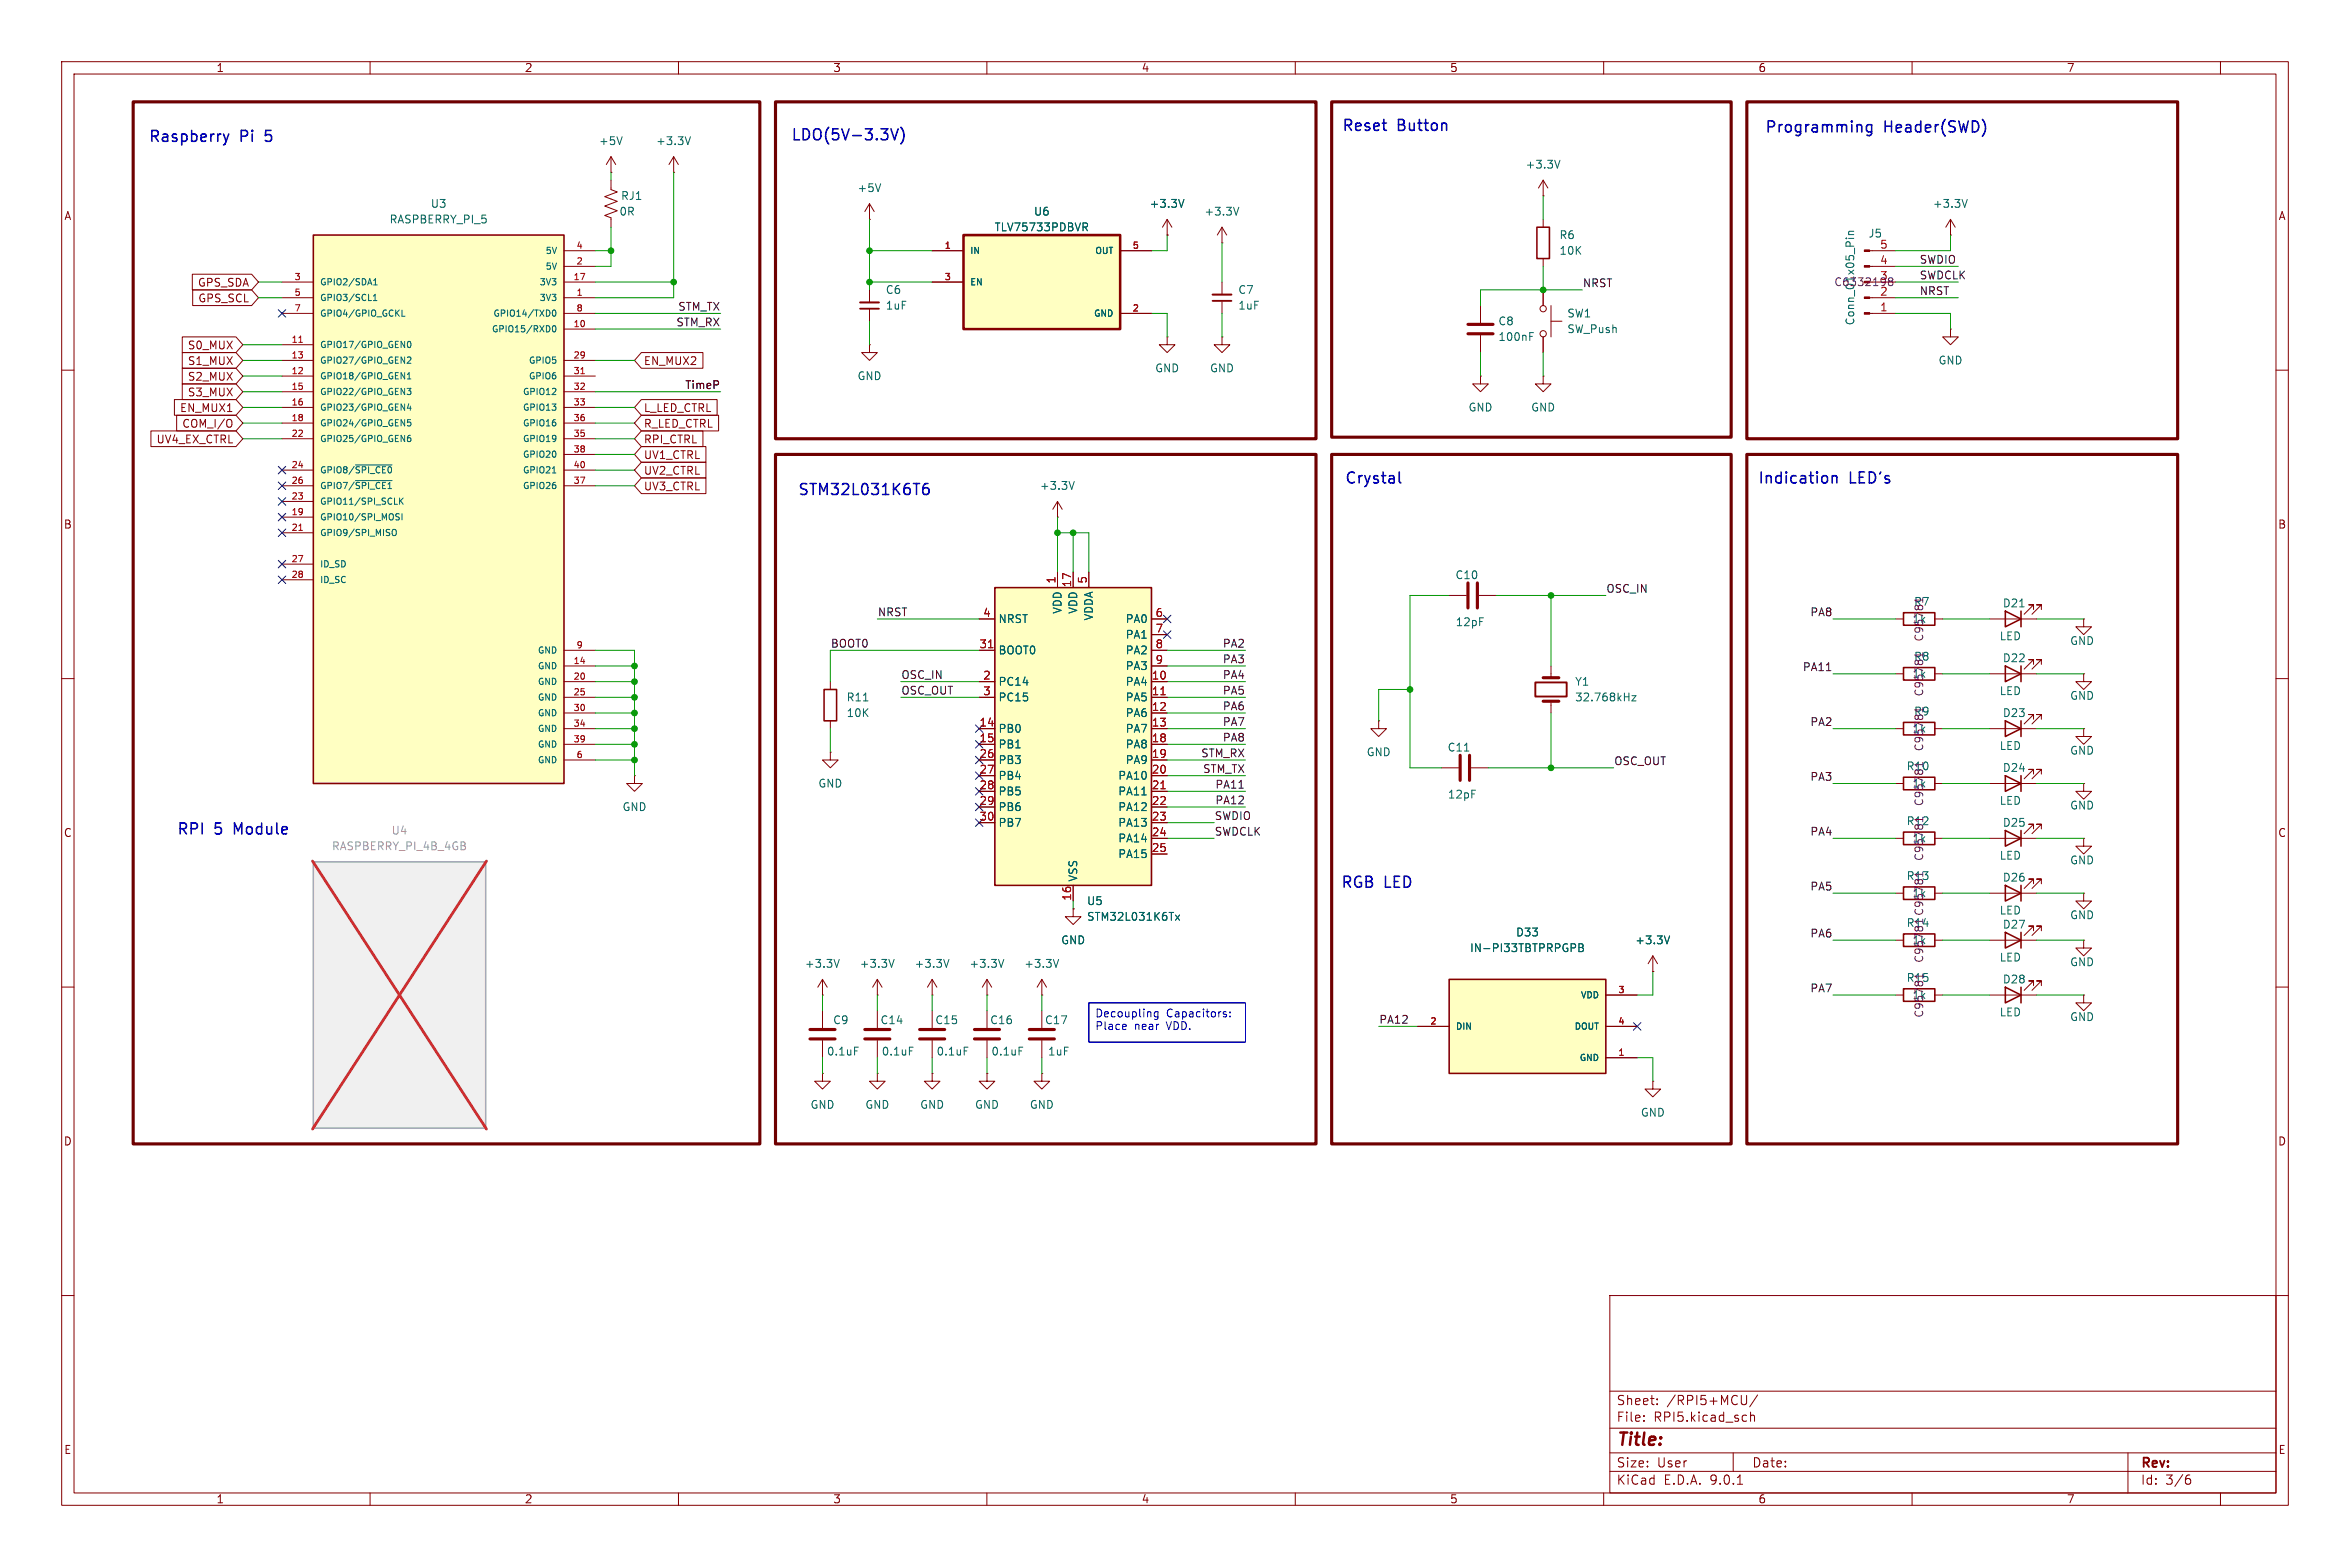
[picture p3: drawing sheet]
<svg xmlns="http://www.w3.org/2000/svg" width="381mm" height="254mm" viewBox="0 0 381 254" stroke-linecap="round" stroke-linejoin="round" font-family="sans-serif">
<defs><g id="words">
<text font-size="2.8" fill="#840000" x="262" y="234.9">Title:</text>
<g font-size="2.5" fill="#0000c2">
<text x="24" y="23.4">Raspberry</text>
<text x="38.9" y="23.4">Pi</text>
<text x="43.3" y="23.4">5</text>
<text x="128.2" y="23.1">LDO(5V-3.3V)</text>
<text x="217.5" y="21.6">Reset</text>
<text x="226.5" y="21.6">Button</text>
<text x="286.1" y="21.8">Programming</text>
<text x="305.4" y="21.8">Header(SWD)</text>
<text x="129.3" y="80.6">STM32L031K6T6</text>
<text x="217.9" y="78.7">Crystal</text>
<text x="284.9" y="78.7">Indication</text>
<text x="299.8" y="78.7">LED's</text>
<text x="28.6" y="135.6">RPI</text>
<text x="34.7" y="135.6">5</text>
<text x="38.2" y="135.6">Module</text>
<text x="217.3" y="144.3">RGB LED</text>
</g>
<g font-size="2.1" fill="#840000">
<text x="262" y="228">Sheet:</text>
<text x="270.2" y="228">/RPI5+MCU/</text>
<text x="262" y="230.7">File:</text>
<text x="268.1" y="230.7">RPI5.kicad_sch</text>
<text x="262" y="238.1">Size:</text>
<text x="268.7" y="238.1">User</text>
<text x="284" y="238.1">Date:</text>
<text x="347" y="238.3">Rev:</text>
<text x="262" y="240.9">KiCad</text>
<text x="269.7" y="240.9">E.D.A.</text>
<text x="277.3" y="240.9">9.0.1</text>
<text x="347" y="240.9">Id:</text>
<text x="351.1" y="240.9">3/6</text>
</g>
<g font-size="1.8" fill="#840000">
<text x="35" y="11.9">1</text>
<text x="85" y="11.9">2</text>
<text x="135" y="11.9">3</text>
<text x="185" y="11.9">4</text>
<text x="235" y="11.9">5</text>
<text x="285" y="11.9">6</text>
<text x="335" y="11.9">7</text>
<text x="10.3" y="35.9">A</text>
<text x="369.3" y="35.9">A</text>
<text x="32" y="46.7">GPS_SDA</text>
<text x="32.1" y="49.2">GPS_SCL</text>
<text x="30.4" y="59.4">S1_MUX</text>
<text x="30.4" y="56.8">S0_MUX</text>
<text x="104.3" y="59.4">EN_MUX2</text>
<text x="30.4" y="64.5">S3_MUX</text>
<text x="30.4" y="61.9">S2_MUX</text>
<text x="29.1" y="67">EN_MUX1</text>
<text x="29.5" y="69.5">COM_I/O</text>
<text x="104.3" y="69.5">R_LED_CTRL</text>
<text x="104.3" y="67">L_LED_CTRL</text>
<text x="25.3" y="72.1">UV4_EX_CTRL</text>
<text x="104.3" y="77.2">UV2_CTRL</text>
<text x="104.3" y="72.1">RPI_CTRL</text>
<text x="104.3" y="74.6">UV1_CTRL</text>
<text x="104.3" y="79.7">UV3_CTRL</text>
<text x="10.3" y="85.9">B</text>
<text x="369.3" y="85.9">B</text>
<text x="10.3" y="135.9">C</text>
<text x="369.3" y="135.9">C</text>
<text x="10.3" y="185.9">D</text>
<text x="369.3" y="185.9">D</text>
<text x="10.3" y="235.9">E</text>
<text x="369.3" y="235.9">E</text>
<text x="35" y="243.9">1</text>
<text x="85" y="243.9">2</text>
<text x="135" y="243.9">3</text>
<text x="185" y="243.9">4</text>
<text x="235" y="243.9">5</text>
<text x="285" y="243.9">6</text>
<text x="335" y="243.9">7</text>
</g>
<g font-size="1.8" fill="#006464">
<text x="97" y="23.7">+5V</text>
<text x="106.3" y="23.7">+3.3V</text>
<text x="247.2" y="27.5">+3.3V</text>
<text x="69.7" y="33.9">U3</text>
<text x="100.3" y="35.2">0R</text>
<text x="100.6" y="32.6">RJ1</text>
<text x="138.9" y="31.3">+5V</text>
<text x="167.5" y="35.2">U6</text>
<text x="186.3" y="33.9">+3.3V</text>
<text x="195.2" y="35.2">+3.3V</text>
<text x="313.3" y="33.9">+3.3V</text>
<text x="63.1" y="36.4">RASPBERRY_PI_5</text>
<text x="161.2" y="37.7">TLV75733PDBVR</text>
<text x="252.7" y="39">R6</text>
<text x="252.7" y="41.5">10K</text>
<text x="302.8" y="38.7">J5</text>
<text x="143.5" y="47.8">C6</text>
<text x="200.7" y="47.8">C7</text>
<text x="143.5" y="50.4">1uF</text>
<text x="200.7" y="50.4">1uF</text>
<text x="242.8" y="52.9">C8</text>
<text x="254" y="51.7">SW1</text>
<text x="300.8" y="52.8" transform="rotate(-90 300.8 52.8)">Conn_01x05_Pin</text>
<text x="242.8" y="55.5">100nF</text>
<text x="254" y="54.2">SW_Push</text>
<text x="314.2" y="59.3">GND</text>
<text x="138.9" y="61.8">GND</text>
<text x="187.2" y="60.6">GND</text>
<text x="196.1" y="60.6">GND</text>
<text x="238" y="66.9">GND</text>
<text x="248.2" y="66.9">GND</text>
<text x="168.5" y="79.6">+3.3V</text>
<text x="235.9" y="94.1">C10</text>
<text x="161.8" y="101.2">NRST</text>
<text x="172.3" y="99.6" transform="rotate(-90 172.3 99.6)">VDD</text>
<text x="174.9" y="99.6" transform="rotate(-90 174.9 99.6)">VDD</text>
<text x="177.4" y="100.7" transform="rotate(-90 177.4 100.7)">VDDA</text>
<text x="182.4" y="101.2">PA0</text>
<text x="235.9" y="101.7">12pF</text>
<text x="324.6" y="98.7">D21</text>
<text x="161.8" y="106.3">BOOT0</text>
<text x="182.4" y="103.7">PA1</text>
<text x="182.4" y="106.3">PA2</text>
<text x="324.1" y="104">LED</text>
<text x="324.6" y="107.5">D22</text>
<text x="335.5" y="104.7">GND</text>
<text x="137.2" y="113.9">R11</text>
<text x="161.8" y="111.4">PC14</text>
<text x="161.8" y="113.9">PC15</text>
<text x="182.4" y="108.8">PA3</text>
<text x="182.4" y="111.4">PA4</text>
<text x="182.4" y="113.9">PA5</text>
<text x="255.3" y="111.4">Y1</text>
<text x="255.3" y="113.9">32.768kHz</text>
<text x="324.1" y="112.9">LED</text>
<text x="335.5" y="113.6">GND</text>
<text x="137.2" y="116.4">10K</text>
<text x="161.8" y="119">PB0</text>
<text x="182.4" y="116.4">PA6</text>
<text x="182.4" y="119">PA7</text>
<text x="324.6" y="116.4">D23</text>
<text x="161.8" y="121.5">PB1</text>
<text x="161.8" y="124.1">PB3</text>
<text x="182.4" y="121.5">PA8</text>
<text x="182.4" y="124.1">PA9</text>
<text x="221.5" y="122.8">GND</text>
<text x="234.6" y="122">C11</text>
<text x="324.1" y="121.8">LED</text>
<text x="324.6" y="125.3">D24</text>
<text x="335.5" y="122.5">GND</text>
<text x="100.8" y="131.7">GND</text>
<text x="132.6" y="127.9">GND</text>
<text x="161.8" y="126.6">PB4</text>
<text x="161.8" y="129.1">PB5</text>
<text x="161.8" y="131.7">PB6</text>
<text x="181.2" y="126.6">PA10</text>
<text x="181.2" y="129.1">PA11</text>
<text x="181.2" y="131.7">PA12</text>
<text x="234.7" y="129.6">12pF</text>
<text x="324.1" y="130.7">LED</text>
<text x="335.5" y="131.4">GND</text>
<text x="161.8" y="134.2">PB7</text>
<text x="181.2" y="134.2">PA13</text>
<text x="181.2" y="136.8">PA14</text>
<text x="324.6" y="134.2">D25</text>
<text x="174.9" y="143" transform="rotate(-90 174.9 143)">VSS</text>
<text x="181.2" y="139.3">PA15</text>
<text x="324.1" y="139.5">LED</text>
<text x="324.6" y="143.1">D26</text>
<text x="335.5" y="140.3">GND</text>
<text x="176.1" y="149.5">STM32L031K6Tx</text>
<text x="176.1" y="146.9">U5</text>
<text x="324.1" y="148.4">LED</text>
<text x="335.5" y="149.2">GND</text>
<text x="172" y="153.3">GND</text>
<text x="238.2" y="154.5">IN-PI33TBTPRPGPB</text>
<text x="245.7" y="152">D33</text>
<text x="265" y="153.3">+3.3V</text>
<text x="324.6" y="150.7">D27</text>
<text x="130.4" y="157.1">+3.3V</text>
<text x="139.3" y="157.1">+3.3V</text>
<text x="148.2" y="157.1">+3.3V</text>
<text x="157.1" y="157.1">+3.3V</text>
<text x="166" y="157.1">+3.3V</text>
<text x="324.1" y="156.1">LED</text>
<text x="324.6" y="159.6">D28</text>
<text x="335.5" y="156.8">GND</text>
<text x="135" y="166.2">C9</text>
<text x="142.7" y="166.2">C14</text>
<text x="151.5" y="166.2">C15</text>
<text x="160.4" y="166.2">C16</text>
<text x="169.3" y="166.2">C17</text>
<text x="324.1" y="164.9">LED</text>
<text x="335.5" y="165.7">GND</text>
<text x="134" y="171.3">0.1uF</text>
<text x="142.9" y="171.3">0.1uF</text>
<text x="151.8" y="171.3">0.1uF</text>
<text x="160.6" y="171.3">0.1uF</text>
<text x="169.8" y="171.3">1uF</text>
<text x="131.3" y="179.9">GND</text>
<text x="140.2" y="179.9">GND</text>
<text x="149.1" y="179.9">GND</text>
<text x="158" y="179.9">GND</text>
<text x="166.9" y="179.9">GND</text>
<text x="265.9" y="181.2">GND</text>
</g>
<g font-size="1.8" fill="#a90000">
<text x="304.7" y="40.4">5</text>
<text x="304.7" y="42.9">4</text>
<text x="304.7" y="50.5">1</text>
<text x="171.2" y="94.7" transform="rotate(-90 171.2 94.7)">1</text>
<text x="173.7" y="95.3" transform="rotate(-90 173.7 95.3)">17</text>
<text x="176.3" y="94.7" transform="rotate(-90 176.3 94.7)">5</text>
<text x="159.3" y="100.1">4</text>
<text x="187.3" y="100.1">6</text>
<text x="158.7" y="105.2">31</text>
<text x="187.3" y="102.6">7</text>
<text x="187.3" y="105.2">8</text>
<text x="187.3" y="107.7">9</text>
<text x="159.3" y="110.2">2</text>
<text x="159.3" y="112.8">3</text>
<text x="186.6" y="110.2">10</text>
<text x="186.6" y="112.8">11</text>
<text x="158.7" y="117.9">14</text>
<text x="186.6" y="115.3">12</text>
<text x="186.6" y="117.9">13</text>
<text x="158.7" y="120.4">15</text>
<text x="158.7" y="122.9">26</text>
<text x="158.7" y="125.5">27</text>
<text x="186.6" y="120.4">18</text>
<text x="186.6" y="122.9">19</text>
<text x="186.6" y="125.5">20</text>
<text x="158.7" y="128">28</text>
<text x="158.7" y="130.6">29</text>
<text x="186.6" y="128">21</text>
<text x="186.6" y="130.6">22</text>
<text x="158.7" y="133.1">30</text>
<text x="186.6" y="133.1">23</text>
<text x="186.6" y="135.6">24</text>
<text x="186.6" y="138.2">25</text>
<text x="173.7" y="146.1" transform="rotate(-90 173.7 146.1)">16</text>
</g>
<g font-size="1.8" fill="#0f0f0f">
<text x="256.5" y="46.6">NRST</text>
<text x="311.1" y="47.9">NRST</text>
<text x="311.1" y="45.4">SWDCLK</text>
<text x="311.1" y="42.8">SWDIO</text>
<text x="109.6" y="53">STM_RX</text>
<text x="109.9" y="50.5">STM_TX</text>
<text x="111" y="63.2">TimeP</text>
<text x="142.2" y="100">NRST</text>
<text x="260.3" y="96.2">OSC_IN</text>
<text x="293.4" y="100">PA8</text>
<text x="134.6" y="105.1">BOOT0</text>
<text x="198.2" y="105.1">PA2</text>
<text x="198.2" y="107.6">PA3</text>
<text x="146" y="110.1">OSC_IN</text>
<text x="146" y="112.7">OSC_OUT</text>
<text x="198.2" y="110.1">PA4</text>
<text x="198.2" y="112.7">PA5</text>
<text x="292.2" y="108.9">PA11</text>
<text x="198.2" y="117.8">PA7</text>
<text x="198.2" y="115.2">PA6</text>
<text x="293.4" y="117.8">PA2</text>
<text x="194.7" y="122.8">STM_RX</text>
<text x="195" y="125.4">STM_TX</text>
<text x="198.2" y="120.3">PA8</text>
<text x="261.6" y="124.1">OSC_OUT</text>
<text x="196.9" y="127.9">PA11</text>
<text x="196.9" y="130.5">PA12</text>
<text x="293.4" y="126.7">PA3</text>
<text x="196.8" y="133">SWDIO</text>
<text x="196.8" y="135.5">SWDCLK</text>
<text x="293.4" y="135.5">PA4</text>
<text x="293.4" y="144.4">PA5</text>
<text x="293.4" y="152.1">PA6</text>
<text x="293.4" y="160.9">PA7</text>
<text x="223.5" y="166">PA12</text>
</g>
<g font-size="1.8" fill="#840084">
<text x="297.3" y="46.6">C6332198</text>
<text x="304.7" y="45.5">3</text>
<text x="304.7" y="48">2</text>
<text x="310" y="101.2">1k</text>
<text x="310.2" y="98.4">R7</text>
<text x="310.2" y="107.3">R8</text>
<text x="312" y="104.1" transform="rotate(-90 312 104.1)">C95781</text>
<text x="310" y="110.1">1k</text>
<text x="312" y="113" transform="rotate(-90 312 113)">C95781</text>
<text x="310" y="119">1k</text>
<text x="310.2" y="116.2">R9</text>
<text x="309" y="125.1">R10</text>
<text x="312" y="121.9" transform="rotate(-90 312 121.9)">C95781</text>
<text x="310" y="127.9">1k</text>
<text x="312" y="130.8" transform="rotate(-90 312 130.8)">C95781</text>
<text x="309" y="134">R12</text>
<text x="310" y="136.8">1k</text>
<text x="309" y="142.8">R13</text>
<text x="312" y="139.7" transform="rotate(-90 312 139.7)">C95781</text>
<text x="310" y="145.6">1k</text>
<text x="312" y="148.5" transform="rotate(-90 312 148.5)">C95781</text>
<text x="309" y="150.5">R14</text>
<text x="310" y="153.3">1k</text>
<text x="309" y="159.4">R15</text>
<text x="312" y="156.2" transform="rotate(-90 312 156.2)">C95781</text>
<text x="310" y="162.2">1k</text>
<text x="312" y="165.1" transform="rotate(-90 312 165.1)">C95781</text>
</g>
<g font-size="1.8" fill="#989898">
<text x="63.4" y="135.5">U4</text>
<text x="53.7" y="138">RASPBERRY_PI_4B_4GB</text>
</g>
<g font-size="1.8" fill="#0000c2">
<text x="177.5" y="165.2">Decoupling</text>
<text x="177.5" y="167.3">Place</text>
<text x="183.9" y="167.3">near</text>
<text x="189.1" y="165.2">Capacitors:</text>
<text x="189.3" y="167.3">VDD.</text>
</g>
<g font-size="1.4" fill="#006464">
<text x="88.3" y="41.4">5V</text>
<text x="157.2" y="41.4">IN</text>
<text x="177.4" y="41.4">OUT</text>
<text x="51.8" y="46.5">GPIO2/SDA1</text>
<text x="87.4" y="46.5">3V3</text>
<text x="88.3" y="43.9">5V</text>
<text x="157.2" y="46.5">EN</text>
<text x="51.8" y="49">GPIO3/SCL1</text>
<text x="51.8" y="51.5">GPIO4/GPIO_GCKL</text>
<text x="79.9" y="51.5">GPIO14/TXD0</text>
<text x="87.4" y="49">3V3</text>
<text x="177.2" y="51.5">GND</text>
<text x="51.8" y="56.6">GPIO17/GPIO_GEN0</text>
<text x="51.8" y="59.2">GPIO27/GPIO_GEN2</text>
<text x="79.6" y="54.1">GPIO15/RXD0</text>
<text x="85.6" y="59.2">GPIO5</text>
<text x="51.8" y="61.7">GPIO18/GPIO_GEN1</text>
<text x="51.8" y="64.2">GPIO22/GPIO_GEN3</text>
<text x="84.7" y="64.2">GPIO12</text>
<text x="85.6" y="61.7">GPIO6</text>
<text x="51.8" y="66.8">GPIO23/GPIO_GEN4</text>
<text x="51.8" y="69.3">GPIO24/GPIO_GEN5</text>
<text x="51.8" y="71.9">GPIO25/GPIO_GEN6</text>
<text x="84.7" y="66.8">GPIO13</text>
<text x="84.7" y="69.3">GPIO16</text>
<text x="84.7" y="71.9">GPIO19</text>
<text x="51.8" y="76.9">GPIO8/~{SPI_CE0}</text>
<text x="84.7" y="74.4">GPIO20</text>
<text x="84.7" y="76.9">GPIO21</text>
<text x="51.8" y="79.5">GPIO7/~{SPI_CE1}</text>
<text x="51.8" y="82">GPIO11/SPI_SCLK</text>
<text x="84.7" y="79.5">GPIO26</text>
<text x="51.8" y="84.6">GPIO10/SPI_MOSI</text>
<text x="51.8" y="87.1">GPIO9/SPI_MISO</text>
<text x="51.8" y="92.2">ID_SD</text>
<text x="51.8" y="94.7">ID_SC</text>
<text x="87.1" y="106.1">GND</text>
<text x="87.1" y="108.7">GND</text>
<text x="87.1" y="111.2">GND</text>
<text x="87.1" y="113.8">GND</text>
<text x="87.1" y="116.3">GND</text>
<text x="87.1" y="118.8">GND</text>
<text x="87.1" y="121.4">GND</text>
<text x="87.1" y="123.9">GND</text>
<text x="236" y="167.1">DIN</text>
<text x="255.2" y="167.1">DOUT</text>
<text x="256.2" y="162">VDD</text>
<text x="256" y="172.2">GND</text>
</g>
<g font-size="1.4" fill="#a90000">
<text x="93.4" y="40.4">4</text>
<text x="153.1" y="40.4">1</text>
<text x="183.5" y="40.4">5</text>
<text x="47.6" y="45.5">3</text>
<text x="92.9" y="45.5">17</text>
<text x="93.4" y="42.9">2</text>
<text x="153.1" y="45.5">3</text>
<text x="47.6" y="48">5</text>
<text x="47.6" y="50.5">7</text>
<text x="92.9" y="53.1">10</text>
<text x="93.4" y="48">1</text>
<text x="93.4" y="50.5">8</text>
<text x="183.5" y="50.5">2</text>
<text x="47.2" y="55.6">11</text>
<text x="47.2" y="58.2">13</text>
<text x="92.9" y="58.2">29</text>
<text x="47.2" y="60.7">12</text>
<text x="47.2" y="63.2">15</text>
<text x="47.2" y="65.8">16</text>
<text x="92.9" y="60.7">31</text>
<text x="92.9" y="63.2">32</text>
<text x="92.9" y="65.8">33</text>
<text x="47.2" y="68.3">18</text>
<text x="47.2" y="70.9">22</text>
<text x="92.9" y="68.3">36</text>
<text x="92.9" y="70.9">35</text>
<text x="47.2" y="75.9">24</text>
<text x="92.9" y="73.4">38</text>
<text x="92.9" y="75.9">40</text>
<text x="47.2" y="78.5">26</text>
<text x="47.2" y="81">23</text>
<text x="47.2" y="83.6">19</text>
<text x="92.9" y="78.5">37</text>
<text x="47.2" y="86.1">21</text>
<text x="47.2" y="91.2">27</text>
<text x="47.2" y="93.7">28</text>
<text x="92.9" y="107.7">14</text>
<text x="93.4" y="105.2">9</text>
<text x="92.9" y="110.2">20</text>
<text x="92.9" y="112.8">25</text>
<text x="92.9" y="115.3">30</text>
<text x="92.9" y="117.9">34</text>
<text x="92.9" y="120.4">39</text>
<text x="93.4" y="122.9">6</text>
<text x="262.3" y="161">3</text>
<text x="231.8" y="166.1">2</text>
<text x="262.3" y="166.1">4</text>
<text x="262.3" y="171.2">1</text>
</g>
</g></defs>
<g fill="none" stroke="#840000" stroke-width=".16">
<path d="M10 10h361v234h-361zM12 12h357v230h-357zM60 10v2M110 10v2M160 10v2M210 10v2M260 10v2M310 10v2M360 10v2M10 60h2M369 60h2M10 110h2"/>
<path d="M369 110h2M10 160h2M369 160h2M10 210h2M261 210h108v32h-108zM369 210h2M261 238.5h108M261 235.5h108M261 231.5h108M261 225.5h108M266.5 230.2v.2M266.5 229.5v.1"/>
<path d="M268.7 227.5v.2M268.7 226.8v.1M281 235.5v3M283.2 226.2v1.2l-.2 .2-.4 .1M283.8 228.9v1.5M283.8 229.5l.2-.1 .4 .1 .1 .9M285 226.1l-1.3 1.9M345 235.5v6.5M354.6 239.7h.4l.2 .2-.1 .5-.5 .2M355 239.1l-.4 .1M60 242v2M110 242v2"/>
<path d="M160 242v2M210 242v2M260 242v2M281.7 240.6h.8M310 242v2M360 242v2"/>
</g>
<path d="M234.9 158.8h25.4v15.2h-25.4z" fill="#ffffc2"/>
<path d="M234.9 158.8h25.4v15.2h-25.4z" fill="none" stroke="#840000" stroke-width=".25"/>
<path d="M99.1 27.9h.1M99.1 25.4l-.8 1.3M99.1 25.4l.7 1.3M99.1 25.4v2.5M142.2 163.8v2.8M142.2 168.7v2.8M229.9 166.4h5M260.3 166.4h5.1M260.3 161.3h5.1M260.3 171.5h5.1" fill="none" stroke="#840000" stroke-width=".16"/>
<path d="M100.9 22.2l-.4 1.2M256 153h.4l.2 .1 .1 .2-.3 .3a.34 .34 0 0 1 .3 .3 .34 .34 0 0 1-.2 .3h-.5zM256 153.6h.4M147.4 169.7h.6" fill="none" stroke="#006464" stroke-width=".16"/>
<path d="M140.2 168.4h4.1M140.2 166.9h4.1" fill="none" stroke="#840000" stroke-width=".51"/>
<path d="M50.8 139.7h27.9v43.2h-27.9z" fill="#f0f0f0"/>
<path d="M50.8 139.7h27.9v43.2h-27.9z" fill="none" stroke="#a1a1a1" stroke-width=".25"/>
<path d="M50.7 139.6l28.2 43.4M78.9 139.6l-28.2 43.4" fill="none" stroke="#e12e31" stroke-width=".46"/>
<g fill="none" stroke="#840000" stroke-width=".16">
<path d="M99.1 29.2v1.5l1 .4-2.1 .8 2.1 .7-2.1 .8 2.1 .8-2.1 .7 1.1 .4v1.5M109.2 27.9h.1M109.2 25.4l-.7 1.3M109.2 25.4l.8 1.3M109.2 25.4v2.5M189.2 38.1h.1M189.2 35.6l-.7 1.2M189.2 35.6l.8 1.2M189.2 35.6v2.5M198.1 39.4h.1M198.1 36.8l-.7 1.3M198.1 36.8l.8 1.3"/>
<path d="M198.1 36.8v2.6M250.2 31.8h.1M250.2 29.2l-.8 1.3M250.2 29.2l.8 1.3M250.2 29.2v2.6M250.2 35.6v1.2M316.2 38.1h.1M316.2 35.6l-.7 1.2M316.2 35.6l.8 1.2M316.2 35.6v2.5M189.2 54.6v1.3h1.3l-1.3 1.3-1.2-1.3h1.2M189.2 54.6h.1"/>
<path d="M198.1 54.6v1.3h1.3l-1.3 1.3-1.3-1.3h1.3M198.1 54.6h.1M198.1 45.7v2.1M198.1 48.8v2M240 49.5v2.8M240 54.4v2.8M250.2 41.9v1.3M250.2 47v2.5M250.2 54.6v2.6M251.5 52.1h1.7M251.5 49.5v5.1M303.1 50.8h4.2"/>
<path d="M303.1 48.3h4.2M303.1 43.2h4.2M303.1 40.6h4.2M303.5 45.7h3.8M316.2 53.3v1.3h1.3l-1.3 1.3-1.2-1.3h1.2M316.2 53.3h.1M240 61v1.2h1.3l-1.3 1.3-1.2-1.3h1.2M240 61h.1M250.2 61v1.2h1.3l-1.3 1.3-1.3-1.3h1.3M250.2 61h.1M171.4 83.8h.1M171.4 81.3l-.7 1.3"/>
<path d="M171.4 81.3l.8 1.3M171.4 81.3v2.5M234.9 96.5h2.8M239.8 96.5h2.8M223.5 116.8v1.3h1.3l-1.3 1.3-1.3-1.3h1.3M223.5 116.8h.1M251.5 108v1.9M251.5 113.7v1.9M102.9 125.7v1.3h1.2l-1.2 1.3-1.3-1.3h1.3M102.9 125.7h.1M233.7 124.5h2.8M238.5 124.5h2.8"/>
<path d="M133.3 158.8l-.7 1.2M133.3 158.8l.8 1.2M133.3 158.8v2.5M142.2 158.8l-.7 1.2M142.2 158.8l.8 1.2M142.2 158.8v2.5M151.1 158.8v2.5M151.1 158.8l-.7 1.2M151.1 158.8l.8 1.2M160 158.8l-.7 1.2M160 158.8l.8 1.2M160 158.8v2.5"/>
<path d="M268 157.5h.1M268 154.9l-.8 1.3M268 154.9l.7 1.3M268 154.9v2.6M133.3 161.3h.1M133.3 163.8v2.8M133.3 168.7v2.8M142.2 161.3h.1M151.1 161.3h.1M151.1 163.8v2.8M151.1 168.7v2.8M160 161.3h.1"/>
<path d="M268 175.3v1.2h-1.3l1.3 1.3 1.2-1.3h-1.2M268 175.3h.1"/>
<circle cx="250.2" cy="54.1" r=".51"/>
<circle cx="250.2" cy="50" r=".51"/>
</g>
<g fill="none" stroke="#006464" stroke-width=".16">
<path d="M111.9 22.2l-.4 1.2M192 32.3l-.5 1.3M200.8 33.6l-.4 1.3M252.9 26l-.4 1.2M299.3 38.6h.1M299.7 38.6h.9M299.7 38h.9M300.6 37.5h-.8l-.1 .4 .1 .1M319 32.3l-.5 1.3M248 54.5h.4M248 53.9h.6M174.2 78l-.5 1.3"/>
<path d="M264.6 112.8h.6l-.6 .8h.6M237.4 121.7h.8M136.1 155.5l-.5 1.3M145 155.5l-.5 1.3M153.9 155.5l-.5 1.3M162.7 155.5l-.4 1.3M270.7 151.7l-.4 1.3M138.5 169.7h.7M156.3 169.7h.6"/>
</g>
<g fill="#840000" stroke="#840000" stroke-width=".16">
<path d="M302.3 50.7h.8v.2h-.8z"/>
<path d="M302.3 48.1h.8v.3h-.8z"/>
<path d="M302.3 43.1h.8v.2h-.8z"/>
<path d="M302.3 40.5h.8v.3h-.8z"/>
</g>
<path d="M306.2 45.5l.2 .1M306.2 45.2l.2-.2 .4 .1 .1 .2-.3 .3M306.4 45.6h.2M306.4 45.6l-.2 .1M306.6 45.6l.3 .2-.1 .4-.4 .1-.2-.2" fill="none" stroke="#840084" stroke-width=".16"/>
<path d="M249.2 36.8h2v5.1h-2z" fill="none" stroke="#840000" stroke-width=".25"/>
<path d="M238 52.6h4.1M238 54.1h4.1M238 94.5v4.1M239.5 94.5v4.1M250.2 113.7h2.5M250.2 109.9h2.5M236.7 122.4v4.1M238.3 122.4v4.1M131.3 168.4h4.1M131.3 166.9h4.1M149.1 168.4h4.1M149.1 166.9h4.1" fill="none" stroke="#840000" stroke-width=".51"/>
<path d="M196.6 48.8h3M248.9 110.6h5.1v2.3h-5.1z" fill="none" stroke="#840000" stroke-width=".3"/>
<path d="M196.6 47.8h3" fill="none" stroke="#840000" stroke-width=".33"/>
<path d="M156.2 38.1h25.4v15.2h-25.4z" fill="#ffffc2"/>
<path d="M156.2 38.1h25.4v15.2h-25.4z" fill="none" stroke="#840000" stroke-width=".41"/>
<path d="M151.1 40.6h5.1M151.1 45.7h5.1M181.6 40.6h5.1M181.6 50.8h5.1" fill="none" stroke="#840000" stroke-width=".16"/>
<path d="M175.6 36.1h.5l.2 .3-.1 .3-.6 .1M175.9 36.8l.4 .6" fill="none" stroke="#006464" stroke-width=".16"/>
<path d="M161.3 95.3h25.4v48.2h-25.4z" fill="#ffffc2"/>
<path d="M161.3 95.3h25.4v48.2h-25.4zM133.6 111.8h2v5h-2zM325.1 125.7l2.6 1.3-2.6 1.3zM327.7 125.7v2.6" fill="none" stroke="#840000" stroke-width=".25"/>
<g fill="none" stroke="#840000" stroke-width=".16">
<path d="M171.4 92.7v2.6M174 92.7v2.6M176.5 92.7v2.6M134.6 110.5v1.3M134.6 116.8v1.3M158.7 100.3h2.6M158.7 105.4h2.6M158.7 110.5h2.6M158.7 113h2.6M158.7 118.1h2.6M186.7 100.3h2.5M186.7 105.4h2.5"/>
<path d="M186.7 110.5h2.5M186.7 113h2.5M186.7 118.1h2.5M186.7 102.9h2.5M186.7 108h2.5M186.7 115.6h2.5M134.6 121.9v1.3h1.3l-1.3 1.3-1.3-1.3h1.3M134.6 121.9h.1M158.7 120.7h2.6M158.7 123.2h2.6M158.7 125.7h2.6M158.7 128.3h2.6"/>
<path d="M158.7 130.8h2.6M158.7 133.4h2.6M186.7 120.7h2.5M186.7 123.2h2.5M186.7 125.7h2.5M186.7 128.3h2.5M186.7 130.8h2.5M186.7 133.4h2.5M186.7 135.9h2.5M186.7 138.4h2.5M322.6 127h7.6M329.7 125.5v-.8h-.8h.8l-1.5 1.5"/>
<path d="M331 125.5v-.8h-.8h.8l-1.6 1.5M174 143.5v2.6M142.2 174v1.3h1.3l-1.3 1.2-1.2-1.2h1.2M142.2 174h.1"/>
</g>
<path d="M160.3 105h.7M188.2 112.6h.7M188.2 127.9h.7" fill="none" stroke="#a90000" stroke-width=".16"/>
<path d="M140 113.6h.7M185.1 128.8h.7M190.6 148.3l.6 .9M191.2 148.3l-.6 .9" fill="none" stroke="#006464" stroke-width=".16"/>
<path d="M50.8 38.1h40.6v88.9h-40.6z" fill="#ffffc2"/>
<g fill="none" stroke="#840000" stroke-width=".25">
<path d="M50.8 38.1h40.6v88.9h-40.6zM308.6 99.3h5.1v2h-5.1zM325.1 99.1l2.6 1.2-2.6 1.3zM327.7 99.1v2.5M308.6 108.2h5.1v2h-5.1zM308.6 117.1h5.1v2h-5.1zM325.1 108l2.6 1.2-2.6 1.3zM325.1 116.8l2.6 1.3-2.6 1.3zM327.7 108v2.5M327.7 116.8v2.6M308.6 126h5.1v2h-5.1zM308.6 134.9h5.1v2h-5.1z"/>
<path d="M325.1 134.6l2.6 1.3-2.6 1.3zM327.7 134.6v2.6M308.6 151.4h5.1v2h-5.1zM308.6 143.8h5.1v2h-5.1zM325.1 151.1l2.6 1.3-2.6 1.3zM325.1 143.5l2.6 1.3-2.6 1.3zM327.7 143.5v2.6M327.7 151.1v2.6M308.6 160.3h5.1v2h-5.1zM325.1 160l2.6 1.3-2.6 1.3zM327.7 160v2.6"/>
</g>
<g fill="none" stroke="#840000" stroke-width=".16">
<path d="M141 35.6h.1M141 33v2.6M141 33l-.8 1.3M141 33l.7 1.3M189.2 38.1h.1M29.5 57.1h8.8l1.1 1.3-1.1 1.3h-8.8zM29.5 59.7h8.8l1.1 1.3-1.1 1.2h-8.8zM29.5 54.6h8.8l1.1 1.3-1.1 1.3h-8.8zM31.2 44.4h9.6l1.1 1.3-1.1 1.3h-9.6zM31.2 47h9.6l1.1 1.3-1.1 1.2h-9.6zM45.7 45.7h5.1M45.7 48.3h5.1"/>
<path d="M45.7 50.8h5.1M45.7 55.9h5.1M45.7 58.4h5.1M91.4 45.7h5.1M91.4 48.3h5.1M91.4 50.8h5.1M91.4 58.4h5.1M91.4 40.6h5.1M91.4 43.2h5.1M91.4 53.3h5.1M104 57.1h10v2.6h-10l-1.1-1.3zM141 55.9v1.3h1.2l-1.2 1.2-1.3-1.2h1.3"/>
<path d="M141 55.9h.1M141 47v2M141 50v2.1M151.1 45.7h5.1M151.1 40.6h5.1M181.6 50.8h5.1M181.6 40.6h5.1M24.5 69.8h13.8l1.1 1.3-1.1 1.3h-13.8zM28.3 64.8h10l1.1 1.2-1.1 1.3h-10zM28.6 67.3h9.7l1.1 1.3-1.1 1.3h-9.7zM29.5 62.2h8.8l1.1 1.3-1.1 1.3h-8.8zM37.4 68a.9 .9 0 0 1 0 1.2"/>
<path d="M45.7 61h5.1M45.7 63.5h5.1M45.7 66h5.1M45.7 68.6h5.1M45.7 71.1h5.1M45.7 76.2h5.1M45.7 78.7h5.1M91.4 61h5.1M91.4 63.5h5.1M91.4 66h5.1M91.4 68.6h5.1M91.4 71.1h5.1"/>
<path d="M91.4 76.2h5.1M91.4 78.7h5.1M91.4 73.7h5.1M104 77.5h10.4v2.5h-10.4l-1.1-1.3zM104 74.9h10.4v2.6h-10.4l-1.1-1.3zM104 69.8h10v2.6h-10l-1.1-1.3zM104 67.3h12.5v2.6h-12.5l-1.1-1.3zM104 64.8h12.3v2.5h-12.3l-1.1-1.3zM104 72.4h10.4v2.5h-10.4l-1.1-1.2zM45.7 81.3h5.1M45.7 83.8h5.1M45.7 86.4h5.1"/>
<path d="M45.7 91.4h5.1M45.7 94h5.1M171.4 92.7v2.6M174 92.7v2.6M176.5 92.7v2.6M329.7 98.8v-.8h-.8h.8l-1.5 1.6M331 98.8v-.8h-.8h.8l-1.6 1.6M91.4 105.4h5.1M91.4 108h5.1M91.4 110.5h5.1M91.4 113h5.1M91.4 115.6h5.1"/>
<path d="M91.4 118.1h5.1M158.7 105.4h2.6M158.7 110.5h2.6M158.7 113h2.6M158.7 118.1h2.6M158.7 100.3h2.6M186.7 105.4h2.5M186.7 108h2.5M186.7 110.5h2.5M186.7 113h2.5M186.7 115.6h2.5M186.7 118.1h2.5"/>
<path d="M186.7 100.3h2.5M186.7 102.9h2.5M307.3 118.1h1.3M307.3 100.3h1.3M307.3 109.2h1.3M313.7 118.1h1.3M313.7 100.3h1.3M313.7 109.2h1.3M322.6 118.1h7.6M322.6 100.3h7.6M322.6 109.2h7.6M329.7 107.7v-.8h-.8h.8l-1.5 1.6"/>
<path d="M329.7 116.6v-.8h-.8h.8l-1.5 1.5M331 107.7v-.8h-.8h.8l-1.6 1.6M331 116.6v-.8h-.8h.8l-1.6 1.5M337.8 100.3v1.3h-1.3l1.3 1.3 1.3-1.3h-1.3M337.8 100.3h.1M337.8 109.2v1.3h-1.3l1.3 1.3 1.3-1.3h-1.3M337.8 109.2h.1M337.8 118.1v1.3h-1.3l1.3 1.3 1.3-1.3h-1.3M337.8 118.1h.1M91.4 120.7h5.1M91.4 123.2h5.1M158.7 120.7h2.6"/>
<path d="M158.7 123.2h2.6M158.7 125.7h2.6M158.7 128.3h2.6M158.7 130.8h2.6M158.7 133.4h2.6M186.7 120.7h2.5M186.7 123.2h2.5M186.7 135.9h2.5M186.7 125.7h2.5M186.7 128.3h2.5M186.7 130.8h2.5M186.7 133.4h2.5"/>
<path d="M186.7 138.4h2.5M307.3 127h1.3M307.3 135.9h1.3M313.7 127h1.3M313.7 135.9h1.3M322.6 135.9h7.6M329.7 134.4v-.8h-.8h.8l-1.5 1.5M331 134.4v-.8h-.8h.8l-1.6 1.5M337.8 127v1.3h-1.3l1.3 1.2 1.3-1.2h-1.3M337.8 127h.1M337.8 135.9v1.3h-1.3l1.3 1.2 1.3-1.2h-1.3M337.8 135.9h.1"/>
<path d="M168.9 158.8v2.5M168.9 158.8l-.8 1.2M168.9 158.8l.8 1.2M174 147.3v1.3h1.3l-1.3 1.3-1.3-1.3h1.3M174 147.3h.1M174 143.5v2.6M268 157.5h.1M307.3 152.4h1.3M307.3 144.8h1.3M313.7 152.4h1.3M313.7 144.8h1.3M322.6 152.4h7.6"/>
<path d="M322.6 144.8h7.6M329.7 150.9v-.8h-.8h.8l-1.5 1.5M329.7 143.3v-.8h-.8h.8l-1.5 1.5M329.7 159.8v-.8h-.8h.8l-1.5 1.5M331 150.9v-.8h-.8h.8l-1.6 1.5M331 143.3v-.8h-.8h.8l-1.6 1.5M331 159.8v-.8h-.8h.8l-1.6 1.5M337.8 144.8v1.3h-1.3l1.3 1.2 1.3-1.2h-1.3M337.8 144.8h.1M337.8 152.4v1.3h-1.3l1.3 1.2 1.3-1.2h-1.3M337.8 152.4h.1M133.3 174v1.3h1.3l-1.3 1.2-1.2-1.2h1.2"/>
<path d="M133.3 174h.1M151.1 174v1.3h1.3l-1.3 1.2-1.2-1.2h1.2M151.1 174h.1M160 174v1.3h1.3l-1.3 1.2-1.3-1.2h1.3M160 174h.1M160 163.8v2.8M160 168.7v2.8M168.9 174v1.3h1.3l-1.3 1.2-1.3-1.2h1.3M168.9 174h.1M168.9 161.3h.1M168.9 163.8v2.8M168.9 168.7v2.8"/>
<path d="M229.9 166.4h5M260.3 161.3h5.1M260.3 166.4h5.1M260.3 171.5h5.1M307.3 161.3h1.3M313.7 161.3h1.3M322.6 161.3h7.6M337.8 161.3v1.3h-1.3l1.3 1.2 1.3-1.2h-1.3M337.8 161.3h.1"/>
</g>
<g fill="none" stroke="#006464" stroke-width=".16">
<path d="M142.8 29.8l-.4 1.3M175.6 36.1h.5l.2 .3-.1 .3-.6 .1M175.9 36.8l.4 .6M192 32.3l-.5 1.3M60.5 48.7h.6M60.5 48l.3-.3v1M60.6 46.2h.6M60.6 45.5l.3-.3v1M65.2 51.3h.5M66 58l.4-.1 .2 .3-.6 .7h.6M66.1 55.4l.2-.1a.54 .54 0 0 1 .3 .5 .54 .54 0 0 1-.3 .5l-.3-.3zM89.6 50.3l.2-.1a.54 .54 0 0 1 .3 .6 .54 .54 0 0 1-.3 .5l-.3-.4z"/>
<path d="M89.7 52.8h.1a.54 .54 0 0 1 .3 .5 .54 .54 0 0 1-.3 .5 .68 .68 0 0 1-.1-1zM57.6 75.4h6M57.6 77.9h6M66 62.9h.6l-.3 .4 .3 .1v.5l-.2 .1-.4-.1M66 61.4h.6M66 60.7l.3-.3v1M66.3 65.4l-.3 .8h.7M66.5 70.6h-.3l-.1 .2-.1 .6 .2 .2 .4-.1v-.4l-.1-.1h-.3l-.2 .1M66.5 65.8v.7M66.6 68h-.5l-.1 .5 .2-.1 .3 .1 .1 .1v.3l-.2 .1-.4-.1M89.5 76.7h.6M63.6 86l.2-.2a.34 .34 0 0 1 .5 .3v.4a.34 .34 0 0 1-.3 .3 .34 .34 0 0 1-.4-.1"/>
<path d="M64.4 83.7l.2 .1 .1 .3-.2 .2h-.2M64.4 83.3h.3M64.8 80.7v1M64.9 81.2l.5 .5M65.2 83.3v1M65.4 80.7l-.6 .6M327.4 98.4h.8M185.1 128.8h.7M171.6 155.5l-.4 1.3M190.6 148.3l.6 .9M191.2 148.3l-.6 .9M256 153h.4l.2 .1 .1 .2-.3 .3a.34 .34 0 0 1 .3 .3 .34 .34 0 0 1-.2 .3h-.5z"/>
<path d="M256 153.6h.4M270.7 151.7l-.4 1.3M165.2 169.7h.6"/>
</g>
<path d="M48.5 55.5h.5M94.2 60.6h.6M48.5 86h.5M160.3 105h.7M188.2 112.6h.7M188.2 127.9h.7" fill="none" stroke="#a90000" stroke-width=".16"/>
<path d="M139.4 50h3.1" fill="none" stroke="#840000" stroke-width=".3"/>
<path d="M139.4 49h3.1" fill="none" stroke="#840000" stroke-width=".33"/>
<path d="M158 168.4h4.1M158 166.9h4.1M166.9 168.4h4M166.9 166.9h4" fill="none" stroke="#840000" stroke-width=".51"/>
<path d="M296.1 108.7h.7M200.9 127.8h.7" fill="none" stroke="#0f0f0f" stroke-width=".16"/>
<g fill="none" stroke="#009600" stroke-width=".16">
<path d="M99.1 36.8v6.4h-2.6M99.1 27.9v1.3M109.2 27.9v20.4h-12.7M141 35.6v11.4M189.2 38.1v2.5h-2.5M198.1 39.4v6.3M250.2 31.8v3.8M316.2 38.1v2.5h-8.9M39.4 58.4h6.3M39.4 55.9h6.3M41.9 48.3h3.8M41.9 45.7h3.8"/>
<path d="M96.5 40.6h2.6M96.5 50.8h20.3M96.5 45.7h12.7M96.5 53.3h20.3M96.5 58.4h6.4M141 40.6h10.1M141 45.7h10.1M141 52.1v3.8M186.7 50.8h2.5v3.8M198.1 50.8v3.8M240 57.2v3.8M250.2 43.2v3.8"/>
<path d="M250.2 57.2v3.8M256.5 47h-16.5v2.5M307.3 43.2h10.2M307.3 50.8h8.9v2.5M307.3 48.3h10.2M307.3 45.7h10.2M39.4 63.5h6.3M39.4 66h6.3M39.4 71.1h6.3M39.4 68.6h6.3M39.4 61h6.3M96.5 63.5h20.3"/>
<path d="M96.5 78.7h6.4M96.5 66h6.4M96.5 71.1h6.4M96.5 68.6h6.4M96.5 73.7h6.4M96.5 76.2h6.4M171.4 86.4h5.1v6.3M171.4 83.8v8.9M174 86.4v6.3M234.9 96.5h-6.3v28h5.1M242.6 96.5h17.7M251.5 96.5v11.5"/>
<path d="M96.5 118.1h6.4M96.5 110.5h6.4M96.5 105.4h6.4v20.3M96.5 113h6.4M96.5 108h6.4M96.5 115.6h6.4M134.6 118.1v3.8M142.2 100.3h16.5M146 110.5h12.7M146 113h12.7M158.7 105.4h-24.1v5.1M189.2 118.1h12.7"/>
<path d="M189.2 110.5h12.7M189.2 105.4h12.7M189.2 113h12.7M189.2 108h12.7M189.2 115.6h12.7M228.6 111.8h-5.1v5M251.5 115.6v8.9M297.2 100.3h10.1M297.2 118.1h10.1M297.2 109.2h10.1M315 100.3h7.6M315 118.1h7.6"/>
<path d="M315 109.2h7.6M330.2 100.3h7.6M330.2 118.1h7.6M330.2 109.2h7.6M96.5 120.7h6.4M96.5 123.2h6.4M189.2 135.9h7.6M189.2 120.7h12.7M189.2 123.2h12.7M189.2 130.8h12.7M189.2 125.7h12.7M189.2 128.3h12.7"/>
<path d="M189.2 133.4h7.6M241.3 124.5h20.3M297.2 127h10.1M297.2 135.9h10.1M315 127h7.6M315 135.9h7.6M330.2 127h7.6M330.2 135.9h7.6M174 146.1v1.2M268 157.5v3.8h-2.6M297.2 152.4h10.1M297.2 144.8h10.1"/>
<path d="M315 152.4h7.6M315 144.8h7.6M330.2 152.4h7.6M330.2 144.8h7.6M133.3 161.3v2.5M133.3 171.5v2.5M142.2 161.3v2.5M142.2 171.5v2.5M151.1 161.3v2.5M151.1 171.5v2.5M160 161.3v2.5M160 171.5v2.5"/>
<path d="M168.9 161.3v2.5M168.9 171.5v2.5M223.5 166.4h6.4M265.4 171.5h2.6v3.8M297.2 161.3h10.1M315 161.3h7.6M330.2 161.3h7.6"/>
</g>
<g fill="none" stroke="#000084" stroke-width=".16">
<path d="M45.1 50.2l1.2 1.2M46.3 50.2l-1.2 1.2M45.1 75.6l1.2 1.2M45.1 78.1l1.2 1.2M46.3 75.6l-1.2 1.2M46.3 78.1l-1.2 1.2M45.1 93.4l1.2 1.2M45.1 90.8l1.2 1.2M45.1 80.7l1.2 1.2M45.1 83.2l1.2 1.2M45.1 85.8l1.2 1.2M46.3 93.4l-1.2 1.2"/>
<path d="M46.3 90.8l-1.2 1.2M46.3 80.7l-1.2 1.2M46.3 83.2l-1.2 1.2M46.3 85.8l-1.2 1.2M188.6 99.7l1.2 1.2M189.8 99.7l-1.2 1.2M158.1 117.5l1.3 1.2M159.4 117.5l-1.3 1.2M188.6 102.3l1.2 1.2M189.8 102.3l-1.2 1.2M158.1 120l1.3 1.3M158.1 132.7l1.3 1.3"/>
<path d="M158.1 130.2l1.3 1.2M158.1 125.1l1.3 1.2M158.1 127.7l1.3 1.2M158.1 122.6l1.3 1.2M159.4 130.2l-1.3 1.2M159.4 120l-1.3 1.3M159.4 132.7l-1.3 1.3M159.4 125.1l-1.3 1.2M159.4 127.7l-1.3 1.2M159.4 122.6l-1.3 1.2M264.8 165.8l1.2 1.2M266 165.8l-1.2 1.2"/>
</g>
<path d="M176.5 162.6h25.4v6.3h-25.4zM182.5 166.8l-.1 .1M182.6 166.2v.1l-.6 .2M187.7 164v1l-.2 .3-.3-.1M187.7 164h-.3l-.3 .2 .2 .6h.4M198.5 164.4l.3 .1 .1 .2-.2 .1h-.3M198.5 164h.3M199.4 164.7v.1M199.4 164v.2" fill="none" stroke="#0000c2" stroke-width=".16"/>
<path d="M37.1 21.7l-.4 1.2M144.4 20.9l.6 1.8 .6-1.8M146 20.6a2.04 2.04 0 0 1 0 2.7M302.8 21.3l.1 .1 .5-.1M302.8 20.3l.1-.1 .5 .1M303.4 20.2v1.4a.48 .48 0 0 1-.5 .4M149.7 79.2l.2-.1h.4l.3 .3v.4l-.1 .3-.6 .1-.2-.2M150.5 78.4a.63 .63 0 0 0-.8 .4M226.9 78.2l.2 .1M297.3 77.1h.3l.2 .3v.9" fill="none" stroke="#0000c2" stroke-width=".25"/>
<path d="M21.6 16.5h101.6v168.9h-101.6zM125.7 16.5h87.7v54.6h-87.7zM215.9 16.5h64.8v54.4h-64.8zM283.2 16.5h69.9v54.6h-69.9zM125.7 73.7h87.7v111.7h-87.7zM215.9 73.7h64.8v111.7h-64.8zM283.2 73.7h69.9v111.7h-69.9z" fill="none" stroke="#6e0000" stroke-width=".51"/>
<g fill="#009600" stroke="#009600" stroke-width=".16">
<circle cx="250.2" cy="47" r=".46"/>
<circle cx="251.5" cy="96.5" r=".46"/>
<circle cx="251.5" cy="124.5" r=".46"/>
<circle cx="228.6" cy="111.8" r=".46"/>
<circle cx="171.4" cy="86.4" r=".46"/>
<circle cx="174" cy="86.4" r=".46"/>
<circle cx="141" cy="45.7" r=".46"/>
<circle cx="99.1" cy="40.6" r=".46"/>
<circle cx="109.2" cy="45.7" r=".46"/>
<circle cx="141" cy="40.6" r=".46"/>
<circle cx="102.9" cy="113" r=".46"/>
<circle cx="102.9" cy="120.7" r=".46"/>
<circle cx="102.9" cy="110.5" r=".46"/>
<circle cx="102.9" cy="115.6" r=".46"/>
<circle cx="102.9" cy="108" r=".46"/>
<circle cx="102.9" cy="118.1" r=".46"/>
<circle cx="102.9" cy="123.2" r=".46"/>
</g>
<use href="#words"/>
</svg>
